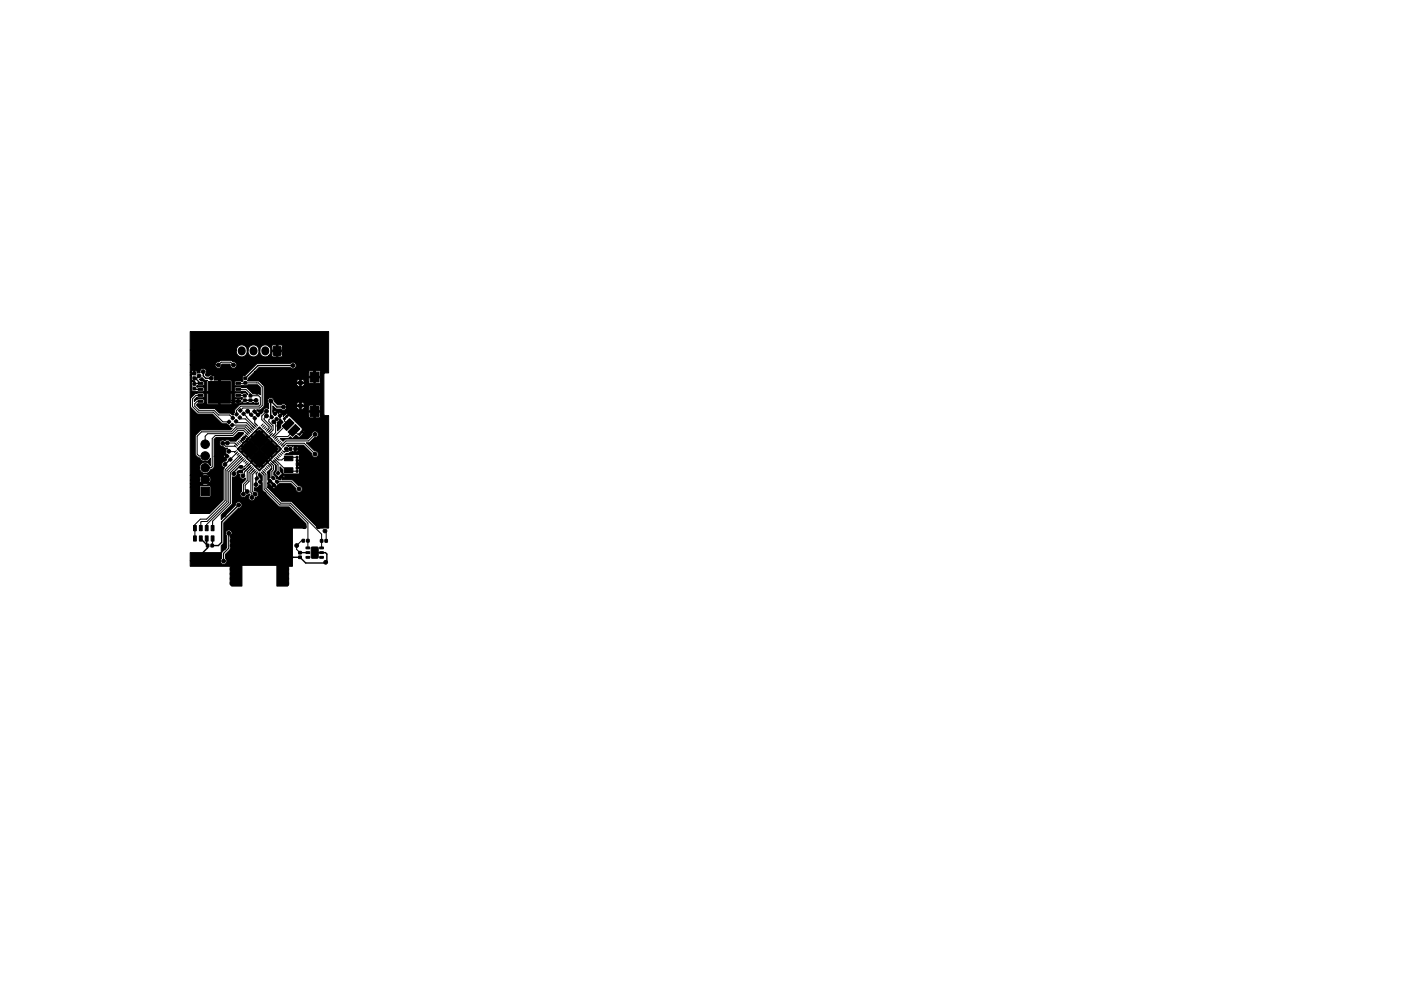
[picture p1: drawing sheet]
<svg xmlns="http://www.w3.org/2000/svg" width="297mm" height="210mm" viewBox="0 0 297 210" stroke-linecap="round" stroke-linejoin="round" font-family="sans-serif">
<g fill="#000" stroke="#000" stroke-width=".21">
<path d="M40.9 80h.6v.5h-.6zM40.9 79h.6v.5h-.6zM51.7 80h.6v.5h-.6zM58 73.5l1.5 .1v1.8l-1.5-.1zM40.3 70.3h29.4v8.8h-.8l-.2 .3v8.5l.2 .3h.8v23.8h-2.2l-5.7-5.6h-2.1l-2.9-2.9 1-.1 .3 .2 .2-.1-.2-.4-.3 .3h-1v-.8l.5 .2 .2 .4 .3-.3-.5-.6-.5 .3 .2-.5-.2-.3v-1.2a.39 .39 0 0 1-.1-.4 .39 .39 0 0 1 .3-.3l.6-.6-.3 .6v1.5l-.3 .2 1.6 1.6 .6-.6h2.5l1 1.1a.7 .7 0 0 0 .7 .8 .7 .7 0 0 0 .7-.8 .7 .7 0 0 0-.8-.6l-1.3-1.3h-2.3l.2-.2-.3-.3-.2 .3 .1 .2h-.3l-.2-.2a.41 .41 0 0 1-.5-.5l-.5-.4v-.5l.4-.5-.1-1.1 .3 .2v1.2l-.3 .5 .7 .9 .4-.3h.5l.2 .3 .3-.3-.2-.3-.3 .3h-.5l.5-.6-.3-.1-.2-.5v-.9l.6 .7 .1 .8h3.4v-1.1l-.7-.1 .1-.4h.2v.3h.3l.1-.2-.2-.2h-.5l.1-1h.2l.1 .4 .3-.2-.1-.2h-.6v-.2h.7v-1.1l-3.1-.1 .3-.2h.5l.4-.3 .5-.1 .3 .1v-.5h.3v.4h.3l.1-.4h-.7v-.7h.3v.4h.4l.1-.3-.3-.2-1.7 .1-.4-.1 .1-.2h3.4l1.8 1.8a.7 .7 0 0 0 .7 .8 .7 .7 0 0 0 .7-.7 .7 .7 0 0 0-.8-.6l-1.7-1.8h.6l1.1-1.1a.7 .7 0 0 0 .8-.6 .7 .7 0 0 0-.7-.8 .7 .7 0 0 0-.7 .9l-.9 .8h-4.6l-.6 .5-.2-.1-.4-.5h1.7l.5-.4 .4 .4 .8-.7 .6 .5 .9-.8-.3-.3 .4 .2 .2-.1-.1-.4-.4 .3-.2-.2 .3-.2-.2-.2 .1-.2-2.6-2.6h3.9l.3 .3h.8v-1.1h.4v1.1h.8l.2-.2 .1-.9h-2.5l-.1 .8h-3.9l-.2-.2-.4 .2-.1-.1 .2-.3-.2-.1-.8 .6v-.3l-.2-.2-.4 .5-.3-.2 .5-.5-.1-.2h-.3l-.1 .2-.3-.2-.5 .5-.4-.4v-.4h.1l.3 .4 .3-.3-.3-.2-.4 .1v-1.1l.6 .7h1.1a.7 .7 0 0 0 .7 .2 .7 .7 0 0 0 .5-.6h2l.6 .5 .1-.1v-.6h.4v.6l.1 .1 .4-.3 .1-.4h.9l.1 .9h1v-1.1h.4v1.1h1.1l-.1-.9-.2-.2h-2l-.3 .2-4.6 .2-.3-.6 3 .1v-.6h.4v.6h.6a.67 .67 0 0 0-1-.6l-.4 .1-.3 .4h-2.3a.7 .7 0 0 0-.9 .1h-.7l-.8-.8a.7 .7 0 0 0-1-.7 .7 .7 0 0 0-.1 1.2l-.1 1.1a.7 .7 0 0 0-.8 0 .7 .7 0 0 0-.3 .7l-1.1 .9-1-1 .3-.2 .7 .7 .3-.3-.6-.5 .8-.1 .8-.7v-4.2l-.4-.5h7.2l.6 .5h.1v-.6h.4v.6a.56 .56 0 0 0 .6-.6l-8.9 .1-.5-.6h7.7l.1 .2h.6v-.6h.4v.6l1.5-.1 .3 .3h.8v-1.1h.4v1.1h.8l.2-.2 .1-.9h-2.5l-.1 .8h-.9a.68 .68 0 0 0-1-.5l-.4 .1-.3 .3h-7.7l-2.6-.2 .1-.4 1.4-1.4h11.4l.1 .9h1v-1.1h.4v1.1h1.1l-.1-.9-.2-.3-2 .1-.3 .2h-11.4l.9-.9h6.7a.7 .7 0 0 0 1 .1 .7 .7 0 0 0 0-1.1 .7 .7 0 0 0-1 .1h-7.1l-2.5 2.6-.5 .1-.1 .6 .1 .3-.1 .2h-1.6l-.1 .7 .2 .2 4.7-.2 .6 .6v1.6l-.3-.2h-1.3l-1.4-1.4-2.2-.1-.3 .1v.7l.2 .2 2.1-.1 .5 .6v.1l-.4-.3-2.3 .1-.1 .6 .1 .2h1.5l.1 .1-.1 .4-.2-.1h-.4v1l.5-.1 .1-.4 .3 .3 .8-.1 1 .1a.45 .45 0 0 1 .7 .1l.7-.2v.4h-3.9l-1.1 1.1-.3 1.2-.2-.1-.5-.3-2.3-.1-1.1-.9h-3.1l-.6-.7v-.2l.2-.2 1.9-.1 .3 .3h2.2v-2.4h.4v2.4h2.2l.2-.1 .1-.3h.5l.2 .2 .4 .1v-.4l-1.1 .1v-.4l1.1 .1v-.4h-.4l-.2 .3h-.5l-.1-1.6h-5.2l-.1 2.1h-.6l.1-.6-.2-.2h-1.2l-.7 .5v-.4l.5-.5 1.4 .1 .2-.3v-.5l-.2-.2h-1.2l-.6 .2-.9 .9v1.8l1.3 1.4 .3 .2 3-.1 2 2 1.1 .1 .5 .3 .1 .3 .5 .4-.3 .3h-6.2l-.3 .1-1 1.2v3.9l.6 .7h.4a1.2 1.2 0 0 0 1.1 .9 1.2 1.2 0 0 0 1.1-.8v1.5a1.2 1.2 0 0 0-1.9-.4 1.2 1.2 0 0 0 .1 1.9 1.2 1.2 0 0 0 1.8-.6h.4l.4-.5v-2.3h2l.3 .3 .2-.3-.3-.3-.2 .3h-2v-3.6l.4-.4h3.6l1.2-1h.9l.2 .1-1.7 1.7-1.3-.1a.7 .7 0 0 0-1 0 .7 .7 0 0 0-1.2 .4 .7 .7 0 0 0 .8 .9l.4 .3h.6h-.1a.81 .81 0 0 0-.3 1.1l.5 .6-.5 .5 .2 .2-.5 .3a.7 .7 0 0 0-.6 .7 .7 .7 0 0 0 .6 .7l-.3 .5v6.4l-2.9 2.8h-4.1v-5.6h2v1.8l.2 .3h1.9l.3-.1v-2l-.2-.2-1.9-.1-.3 .3h-2v-.7h2.5a.92 .92 0 0 0 1.4 0l-.7-.6-.7 .6h-2.5v-.7h2l.3 .5 .7-.7h.4l.7 .7a.92 .92 0 0 0 0-1.3l-.7 .6h-.4l-.7-.6-.3 .3v.5h-2v-1.1h2.5l.7 .7 .7-.7a.92 .92 0 0 0-1.4 0h-2.5v-21.2h.3l.1 .2v.8l.7 .3h-.5l-.3 .2v.6l.1 .2-.1 .8a.53 .53 0 0 0 .7 .3l1.7 .1 .3-.1v-.6l-.1-.2-1.3-.1a.18 .18 0 0 1-.2-.1 .18 .18 0 0 1 .1-.2 .18 .18 0 0 1 .2 0h1.1l.2-.1-.1-.8-.6-.1-.4-.4 .6-.3 .6 .6h.6l-.2 .2 .1 2.2h2.4v-2.4h.4v2.4l2.5-.1v-2.1l-.2-.2-3.6-.1a.7 .7 0 0 0-.2-.9 .7 .7 0 0 0-.9 .1h-.5l-.2-.2v-.3a.7 .7 0 0 0-.4-1.1 .7 .7 0 0 0-.8 .9l-.6 .1v-.4l-.4-.1v.7l-1.1 .2v-.6l.7 .1v-.4h-.3l-.1 .3h-.3v-1.6h5.3a.74 .74 0 0 0 .8 .7 .74 .74 0 0 0 .7-.9l1.7 .1a.7 .7 0 0 0 .7 .9 .7 .7 0 0 0 .7-.8 .7 .7 0 0 0-.8-.6l-.5-.4-2.1 .1-.4 .3a.7 .7 0 0 0-.8 .6h-5.3v-3.1h9.8v.3a1.17 1.17 0 0 0 1.3 1.1 1.17 1.17 0 0 0 1-1.4h.2v.3a1.17 1.17 0 0 0 1.4 1.1 1.17 1.17 0 0 0 .9-1.4h.2v.3a1.15 1.15 0 0 0 .7 1 1.15 1.15 0 0 0 1.2-.2h.6l.2 .3h.7l.1-1.1h.3v1l.8 .1 .2-.2v-.8l-2.2-.1-.1 .8h-.6a1.43 1.43 0 0 0 0-1.9h.6l.1 .8h.9v-1.1h.3v1.1l1-.1v-.8l-.2-.2h-1.9l-.2 .3h-.6a1.15 1.15 0 0 0-1.2-.2 1.15 1.15 0 0 0-.7 1h-.2v-.2a1.15 1.15 0 0 0-1.2-.9 1.15 1.15 0 0 0-1.1 1.1h-.2v-.2a1.15 1.15 0 0 0-1.2-.9 1.15 1.15 0 0 0-1.1 1.1h-9.8zM40.9 81.2h.6v.5h-.6zM40.9 82.2h.6v.5h-.6zM42 81.1h1v.4h-1zM42 85h1v.4h-1zM42 82.4h1v.4h-1zM42 83.7h1v.4h-1zM48.1 96.5h.2l.2 .3-.3 .4-.4-.4z"/>
<path d="M48.5 89.2h.2l.2 .3-.3 .4-.4-.4zM44.2 80.9h4.7v4.6h-4.7zM48.5 97.4l.4-.3 .3 .4-.4 .4-.3-.3zM48.9 90.1l.4-.3 .3 .4-.4 .4-.3-.3zM49 88.6l.4-.3 .3 .4-.4 .4-.3-.3zM49.7 89.3l.4-.3 .3 .4-.4 .4-.3-.3zM49.8 87.8l.4-.3 .3 .4-.4 .4-.3-.3zM50.5 99.8l.8 .1v.3l-.8 .1 .1 .2 .3 .1a.7 .7 0 0 0 .2 .9 .7 .7 0 0 0 .9-.1v.4l-.8 .9v1.6a.73 .73 0 0 0 .1 1.2 .73 .73 0 0 0 1.1-.5l.6-.1a.76 .76 0 0 0 0 1.2 .76 .76 0 0 0 1.2-.6 .7 .7 0 0 0 .6-.7 .7 .7 0 0 0-.8-.6v-.8a.7 .7 0 0 0 1-.5l.4-.1-.5-.6 .5-.5-.6-.7v-.5l.2-.2 .6 .6v1.1l-.2 .2 .2 .2 .1 1.7 3.4 3.4h2.2l3.6 3.7v.8l-2.9 .1v8l-.8 .1v3.9l-.2 .2h-2.3l-.1-4.3h-7.3v4.3h-2.2l-.3-.3-.1-3.8-8.4-.1v-1.1h6.4a.7 .7 0 0 0 1 .7 .7 .7 0 0 0 .1-1.2v-.9l1.1-1.2v-2.7a.71 .71 0 0 0 .1-1 .71 .71 0 0 0-1.1 0 .71 .71 0 0 0 .2 1v2.4l-1.1 1.1v1.3l-.3 .5h-6.4v-1.8h6.6v-1.4l.6-.8-.1-4.1 3.1-3.1a.7 .7 0 0 0 .8-.6 .7 .7 0 0 0-.7-.8 .7 .7 0 0 0-.7 .8l-3 3v-.9l2.4-2.5v-5.6a.7 .7 0 0 0 .8-.2 .7 .7 0 0 0 .1-.8zM50.8 88.3l.1-.1 .3 .4-.4 .4-.3-.4zM52 94.2l1 1-1 1.1-1-1.1zM50.9 86.8h.2l.2 .3-.3 .4-.4-.4zM50 81.1h1v.4h-1z"/>
<path d="M50 83.7h1v.4h-1zM50 82.4h1v.4h-1zM50 85h1v.4h-1zM50.8 99.8h.6v.5h-.6zM50.8 98.8h.6v.5h-.6zM51.3 87.7l.4-.3 .3 .4-.4 .4-.3-.3zM51.6 99.5l.4-.1-.3 .3zM52 96.3l1-1.1 1 1.1-1 1zM52 94.2l1-1 1 1-1 1zM51.2 93.2l.7-.7 .2 .2-.7 .7zM51.6 84.7h.6v.5h-.6zM51.6 83.7h.6v.5h-.6z"/>
<path d="M51.7 81h.6v.5h-.6zM51.7 95.2l.3-.2 .2 .3-.2 .2zM53 97.3l1-1 1 1-1 1zM54 94.2l1 1-1 1.1-1-1.1zM53 93.2l1-1 1 1-1 1zM52.8 96.2l.2-.2 .2 .3-.2 .2zM52.8 94.2l.2-.2 .2 .3-.2 .2zM52.9 87.9l.4-.3 .3 .4-.4 .4-.3-.3zM52.8 84.7h.6v.5h-.6zM52.8 83.7h.6v.5h-.6zM53.6 87.2l.4-.3 .3 .5-.4 .3-.3-.3zM54 98.3l1-1 1 1-1 1z"/>
<path d="M54 96.3l1-1.1 1 1.1-1 1zM54 94.2l1-1 1 1-1 1zM54 92.2l1-1 1 1-1 1zM53.7 88.6l.3-.2 .4 .4-.4 .3-.3-.3zM53.8 97.2l.2-.2 .2 .3-.2 .2zM53.8 95.2l.2-.2 .2 .3-.2 .2zM53.8 93.2l.2-.2 .2 .2-.2 .3zM54.4 87.9l.3-.2 .4 .4-.4 .3-.4-.3zM56 96.3l1 1-1 1-1-1zM56 94.2l1 1-1 1.1-1-1.1zM55 93.2l1-1 1 1-1 1zM51.5 94l3.1-3a.38 .38 0 0 1 .3-.4 .38 .38 0 0 1 .5 .3l4.1 4.1a.37 .37 0 0 1-.2 .7l-3.9 3.8a.38 .38 0 0 1-.3 .4 .38 .38 0 0 1-.5-.3l-4.3-4.4h.4l.4 .6 .3-.2 .2 .2-.2 .3 .7 .7 .3-.2 .2 .2-.2 .3 .7 .7 .3-.2 .2 .2-.2 .3 .7 .7 .3-.2 .2 .2-.2 .3 .6 .5 .6-.5-.2-.3 .2-.2 .3 .2 .7-.7-.2-.3 .2-.2 .3 .2 .7-.7-.2-.3 .2-.2 .3 .2 .7-.7-.2-.3 .2-.2 .3 .2 .4-.4v-.3l-.4-.4-.3 .2-.2-.2 .2-.3-.7-.7-.3 .2-.2-.2 .2-.3-.7-.7-.3 .2-.2-.2 .2-.3-.7-.7-.3 .2-.2-.2 .2-.4-.5-.4-.7 .4 .2 .4-.2 .2-.3-.2-.7 .7 .2 .3-.2 .2-.3-.2-.7 .7 .2 .3-.2 .2-.3-.2-.7 .7 .2 .3-.2 .2-.3-.2-.4 .5h-.4z"/>
<path d="M54.8 98.3l.2-.3 .2 .3-.2 .2zM54.8 96.2l.2-.2 .2 .3-.2 .2zM54.8 94.2l.2-.2 .2 .3-.2 .2zM54.8 92.2l.2-.2 .2 .2-.2 .3zM56 96.3l1-1.1 1 1.1-1 1zM56 94.2l1-1 1 1-1 1zM55.8 97.2l.2-.2 .2 .3-.2 .2zM55.8 95.2l.2-.2 .2 .3-.2 .2zM55.8 93.2l.2-.2 .2 .2-.2 .3zM58 94.2l1 1-1 1.1-1-1.1zM56.8 96.2l.2-.2 .2 .3-.2 .2zM56.8 94.2l.2-.2 .2 .3-.2 .2z"/>
<path d="M57.5 88.2l.2-.1 .3 .4-.3 .4-.5-.4zM57.8 95.2l.2-.2 .3 .3-.3 .2zM58 87.7l.3-.3 .4 .5-.4 .3-.4-.3zM58.3 88.8l.4-.3 .3 .4-.4 .4-.3-.3zM59 88.1l.4-.3 .3 .5-.4 .3-.3-.3zM59.3 88.9h.2l.5 .7-.7 .7 .3 .4-.8 .7-.1-1.8zM60.3 88.6l.3 .2-.3 .3-.2-.2zM60.5 88.3l.3-.2 .2 .3-.3 .2zM61.4 95h.5v.5h-.5zM60.3 96.7h1.8v1h-1.8zM59.8 90.4l1.6-1.6 .9 1-1.5 1.5zM62.3 95h.5v.5h-.5z"/>
<path d="M62.8 96.8h.4v.4h-.4zM62.8 97.5h.4v.4h-.4zM62.8 99.8h.4v.4h-.4zM62.8 99.1h.4v.4h-.4zM63.5 91.9l.3 .2-.3 .3-.2-.2zM62.6 90.1l1 .9-1.6 1.6-.9-1zM63.9 91.4l.3 .2-.2 .3-.3-.2zM65.7 78.9h2v2.1h-2zM65.7 86.2h2v2.1h-2zM41 113.7h.6v1.1h-.6zM41 111.5h.6v1.1h-.6zM42.6 103.3h1.8v1.8h-1.8z"/>
<path d="M42.3 113.7h.6v1.1h-.6zM42.3 111.5h.6v1.1h-.6zM43.5 113.7h.6v1.1h-.6zM43.5 111.5h.6v1.1h-.6zM43.8 115.5h.5v.5h-.5zM44.7 115.5h.5v.5h-.5zM44.8 113.7h.6v1.1h-.6zM44.8 111.5h.6v1.1h-.6zM54.1 101.4l.4-.3 .3 .4-.4 .4-.3-.3zM55.1 101.9l.1-.1 .3 .4-.4 .4-.3-.4zM57.1 101.8l.2-.1 .3 .4-.3 .4-.4-.4zM57.6 101.3l.4-.3 .3 .5-.4 .3-.3-.3z"/>
<path d="M57.9 102.6l.2-.1 .3 .4-.3 .4-.4-.4zM58.6 101.9h.2l.3 .3-.3 .4-.4-.4zM58.6 100.3l.4-.3 .3 .4-.4 .4-.3-.3zM59.3 101l.4-.3 .3 .4-.4 .4-.3-.3zM60.3 99.2h1.8v1h-1.8zM63.3 117h.6v.5h-.6zM63.3 118h.6v.5h-.6zM64.1 114.4l.5 .1v.5h-.5zM65 114.4l.5 .1v.5h-.5zM64.9 116.1h.7l.1 .3h-.8zM64.9 117.1h.7l.1 .3h-.8zM64.9 118.1h.7l.1 .3h-.8z"/>
<path d="M66 116.1l1.2-.1 .2 .2 .1 2-.2 .2h-1.1l-.2-.1zM67.9 114.5h.6l-.1 .5h-.5zM67.8 118.1h.7l.1 .3h-.8zM67.8 117.1h.7l.1 .3h-.8zM67.8 116.1h.7l.1 .3h-.8zM68.9 114.5h.5v.5h-.5z"/>
<circle cx="41" cy="71.2" r=".4"/>
<circle cx="42.2" cy="79.7" r=".4"/>
<circle cx="43.1" cy="78.8" r=".4"/>
<circle cx="45.1" cy="79.3" r=".4"/>
<circle cx="46.3" cy="77.4" r=".4"/>
<circle cx="47.2" cy="77.9" r=".4"/>
<circle cx="48.7" cy="72.7" r=".4"/>
<circle cx="49.5" cy="77.4" r=".4"/>
<circle cx="55" cy="73.1" r=".4"/>
<circle cx="62.1" cy="77.5" r=".4"/>
<circle cx="69" cy="71.2" r=".4"/>
<circle cx="69" cy="78.2" r=".4"/>
<circle cx="43.5" cy="96.7" r=".9"/>
<circle cx="43.5" cy="99.2" r=".9"/>
<circle cx="43.5" cy="94.2" r=".9"/>
<circle cx="44.8" cy="80.2" r=".4"/>
<circle cx="47.2" cy="94.1" r=".4"/>
<circle cx="47.7" cy="98.5" r=".4"/>
<circle cx="48.2" cy="94" r=".4"/>
<circle cx="48.5" cy="95.7" r=".4"/>
<circle cx="52" cy="95.2" r=".36"/>
<circle cx="52.5" cy="87.3" r=".4"/>
<circle cx="53" cy="96.3" r=".36"/>
<circle cx="53" cy="94.2" r=".36"/>
<circle cx="54" cy="97.3" r=".36"/>
<circle cx="54" cy="95.2" r=".36"/>
<circle cx="54" cy="93.2" r=".36"/>
<circle cx="54.3" cy="84.9" r=".4"/>
<circle cx="54.5" cy="83.2" r=".4"/>
<circle cx="55" cy="92.2" r=".36"/>
<circle cx="55" cy="96.3" r=".36"/>
<circle cx="55" cy="98.3" r=".36"/>
<circle cx="55" cy="94.2" r=".36"/>
<circle cx="55.7" cy="80.2" r=".4"/>
<circle cx="56" cy="97.3" r=".36"/>
<circle cx="56" cy="95.2" r=".36"/>
<circle cx="56" cy="93.2" r=".36"/>
<circle cx="56.5" cy="88.2" r=".4"/>
<circle cx="56.5" cy="87.3" r=".4"/>
<circle cx="57" cy="96.3" r=".36"/>
<circle cx="57" cy="94.2" r=".36"/>
<circle cx="57.4" cy="85" r=".4"/>
<circle cx="58" cy="95.2" r=".36"/>
<circle cx="58" cy="89.5" r=".4"/>
<circle cx="59.1" cy="90.3" r=".4"/>
<circle cx="60.1" cy="86.3" r=".4"/>
<circle cx="60.7" cy="95.2" r=".4"/>
<circle cx="66.8" cy="96.3" r=".4"/>
<circle cx="66.8" cy="92.1" r=".4"/>
<circle cx="69" cy="89.2" r=".4"/>
<circle cx="41" cy="119.2" r=".4"/>
<circle cx="41" cy="108.2" r=".4"/>
<circle cx="43.5" cy="101.7" r=".9"/>
<circle cx="47.4" cy="119" r=".4"/>
<circle cx="47.5" cy="109.2" r=".4"/>
<circle cx="47.5" cy="116.2" r=".4"/>
<circle cx="48.5" cy="113.1" r=".4"/>
<circle cx="49.2" cy="113.7" r=".4"/>
<circle cx="49.2" cy="114.7" r=".4"/>
<circle cx="49.2" cy="115.7" r=".4"/>
<circle cx="49.2" cy="116.7" r=".4"/>
<circle cx="49.2" cy="110.8" r=".4"/>
<circle cx="49.6" cy="100.5" r=".4"/>
<circle cx="50.6" cy="107.1" r=".4"/>
<circle cx="51.4" cy="110.6" r=".4"/>
<circle cx="51.5" cy="100.9" r=".4"/>
<circle cx="51.6" cy="104.8" r=".4"/>
<circle cx="52" cy="117.2" r=".4"/>
<circle cx="52" cy="107.2" r=".4"/>
<circle cx="52" cy="113.2" r=".4"/>
<circle cx="52" cy="116.2" r=".4"/>
<circle cx="52" cy="114.2" r=".4"/>
<circle cx="52" cy="118.2" r=".4"/>
<circle cx="52" cy="115.2" r=".4"/>
<circle cx="52" cy="119.2" r=".4"/>
<circle cx="52.4" cy="104.3" r=".4"/>
<circle cx="53" cy="109.7" r=".4"/>
<circle cx="53" cy="113.2" r=".4"/>
<circle cx="53" cy="119.2" r=".4"/>
<circle cx="53.4" cy="105.5" r=".4"/>
<circle cx="54" cy="109.7" r=".4"/>
<circle cx="54" cy="113.2" r=".4"/>
<circle cx="54" cy="119.2" r=".4"/>
<circle cx="54.1" cy="104.8" r=".4"/>
<circle cx="54.3" cy="102.8" r=".4"/>
<circle cx="54.5" cy="107.2" r=".4"/>
<circle cx="55" cy="113.2" r=".4"/>
<circle cx="55" cy="119.2" r=".4"/>
<circle cx="56" cy="109.7" r=".4"/>
<circle cx="56" cy="119.2" r=".4"/>
<circle cx="56" cy="113.2" r=".4"/>
<circle cx="56" cy="104.8" r=".4"/>
<circle cx="57" cy="109.7" r=".4"/>
<circle cx="57" cy="119.2" r=".4"/>
<circle cx="57" cy="113.2" r=".4"/>
<circle cx="58" cy="117.2" r=".4"/>
<circle cx="58" cy="118.2" r=".4"/>
<circle cx="58" cy="116.2" r=".4"/>
<circle cx="58" cy="113.2" r=".4"/>
<circle cx="58" cy="114.2" r=".4"/>
<circle cx="58" cy="115.2" r=".4"/>
<circle cx="58" cy="119.2" r=".4"/>
<circle cx="58.5" cy="110.7" r=".4"/>
<circle cx="58.7" cy="104.8" r=".4"/>
<circle cx="61" cy="118.7" r=".4"/>
<circle cx="61" cy="115.7" r=".4"/>
<circle cx="61" cy="119.7" r=".4"/>
<circle cx="61" cy="117.7" r=".4"/>
<circle cx="61" cy="116.7" r=".4"/>
<circle cx="62.9" cy="115.7" r=".4"/>
<circle cx="63.4" cy="103.7" r=".4"/>
<circle cx="64.5" cy="111.7" r=".4"/>
<circle cx="67.5" cy="111.7" r=".4"/>
<circle cx="68.9" cy="112.6" r=".4"/>
<circle cx="69.1" cy="119.3" r=".4"/>
<circle cx="49.2" cy="123.7" r=".4"/>
<circle cx="49.2" cy="122.7" r=".4"/>
<circle cx="49.2" cy="121.7" r=".4"/>
<circle cx="49.2" cy="120.7" r=".4"/>
<circle cx="60.8" cy="123.7" r=".4"/>
<circle cx="60.8" cy="121.7" r=".4"/>
<circle cx="60.8" cy="122.7" r=".4"/>
<circle cx="60.8" cy="120.7" r=".4"/>
</g>
<path d="M63.6 81.2h.2M63.6 86.1h.2" fill="none" stroke="#000" stroke-width="1.1"/>
<g fill="none" stroke="#000" stroke-width=".21">
<path d="M46.3 77.4l.6-.6h2l.6 .6M42.5 85.2h-.7l-.5 .5v.5l.9 .9h3.2l1 .9h2.3l.7 .7M42.5 83.9h-.9l-.8 .7v1.6l1.2 1.2h3.2l2.1 2.1h1.3M47.2 94.1l.6 .6h2.1M48.2 94h1.6l.6 .6M48.5 95.7l1.4 .1M49.2 90.2h3l1.3 1.3M49.7 94.5l.4 .4M50 89.4l.3 .3h2l1.5 1.5M50.1 95.6l-.4 .4M50.3 93.9l.4 .4M50.4 95.9l-1.6 1.6"/>
<path d="M50.5 81.3l4.3-.1 .8 .8v4l-.5 .6h-3.6l-.5 .5M50.5 82.6h1.6l1 1v.4h1.7l.4 .3v1.6l-.3 .3h-3.8l-.9 .9v.8M50.5 93.6l.5 .4M50.7 96.2l-.4 .4M50.8 93.3l1.2 1.2M50.8 88.6l.3 .3h.9l2.1 2M51 96.5l-3.3 3.2v6.5l-3.9 3.9h-1.3l-1.2 1.2v2.9M51 96.9h.1M51.1 93.1l.9 .8v1.3M51.3 96.7l-3.2 3.2v6.5l-4.2 4.2h-1.2l-.1 .2v1.2M51.4 92.8l1.6 1.4M51.5 97l-3 3v6.6l-4.7 4.7v.7"/>
<path d="M51.6 93h.1M51.6 87.8l2.8 2.9M51.7 92.5l.7 .7h1.6M51.8 97.3l-2.9 2.9v6.5l-3.8 3.9v1.4M51.9 92.7h.1M52 92.2l1 1M52.1 97.6l-.4 .4M52.2 92.4l-1.2 1.2M52.4 97.9l-.4 .4M52.7 98.1l-.9 1h-.7M52.7 92.3l-1-.9h-1.3l-1.1 1h-3.7l-.6 .6v6l-.2 .2h-1.3M52.7 91.2h.1"/>
<path d="M52.9 92.1l-1-1.1h-1.7l-1 1h-5.2l-.5 .5v1.7M53 98.9h.1M53.2 98.7l-1.4 1.5v.4l-.3 .3M53.2 91.8l-1.2-1.2h-1.9l-1.1 1h-6.3l-.9 .9v3.8l.4 .4h1.3M53.3 88l.7 .7v1l.6 .7M53.5 99l-1.1 1.1v1.9l-.8 .8v2M53.8 99.3l-1 1v1.8l-.8 .9v.9l.4 .4M54 97.3l-2.3 2.4h-.3l-.3 .3M54.1 99.6l-.9 .9v4l.2 .2v.8M54.4 99.8l-.8 .8v3.7l.5 .5M55.6 99.8l.8 .8v3l3.1 3.2h2.1l6.6 6.5v2.9M55.8 89.9l-.4 .5"/>
<path d="M55.9 99.6l.4 .4M56 97.3l1.6 1.7v.5l-.6 .6v1.7l1.1 1.1M56.1 90.2l-.5 .5M56.2 99.3l.4 .4M56.3 90.5l-.4 .4M56.5 99l.4 .4M56.5 87.3l-1 1v.7l1.6 1.6v.3l-.6 .6M56.5 88.2l-.5 .5v.3l1.5 1.5v.6l-.7 .7M56.6 90.8l-.4 .4M56.8 98.7l.4 .4M57 96.3v1l1.5 1.5v.9l-.3 .3v.6l.8 .8h.3l.3-.3M57.3 98.6v.1"/>
<path d="M57.3 98.1l.7 .7v.8l-.4 .4v1.1l1.1 1.1h3.2l1.5 1.5M57.6 88.5l-.6 .6v.3l.9 .9v.9l-.8 .9M57.8 91.9l-1.4 1.3h-.4M57.8 98.1h.1M57.9 97.6l1.1 1v1.8M58.1 97.8h.1M58.2 97.3l2.4 2.4h.6l.2 .3h1.6M58.5 97l.5 .6h.8l.3-.4h1.1l.2-.2h1.6M58.7 88.9l-.7 .6 .4 .4v1.9l-.8 .8M58.7 96.7l.5 .5M58.9 93.1l-.4 .4M59 96.5l.5 .4"/>
<path d="M59.2 93.3l-.5 .5M59.3 96.2l.4 .4M59.3 88.2v1.9l-.2 .2M59.5 93.6l-.5 .4M59.6 95.9l.4 .4M59.7 93.9l-.4 .4M59.8 94.4h.1M59.9 94.9l.8-.9h3.8l2.3 2.3M59.9 95.6l.4 .4M60.3 88.8v.5l.8 .8M61.1 90.1h-.4l-2.8 2.8M61.1 89.5v.6"/>
<path d="M61.1 99.8h.4M61.6 95.2l-.6 .6h-.9M62.3 91.3l-1.3 1.3h-2.3l-.5 .6M62.3 91.3l.8 .8h.4M62.3 91.3h.4M66.8 92.1l-1.4 1.4h-4.8l-1 1.1M45.1 114.2l-.1 1.5M54.1 100.1h.1M54.4 101.5h.1M54.4 100.3v1.2M54.6 100.1l-.4 .5M55.4 100.1l.6 .7v3l3.3 3.3h2.1l3.9 3.9v5.2"/>
<path d="M55.8 100.1h.1M64.3 114.7h-.4l-1 1v.9l.7 .7M68.2 116.2h.1M68.9 112.6l.3 .3v1.8"/>
</g>
<path d="M51.3 74.3v.3M53.7 74.3v.3M56.3 74.3v.3" fill="none" stroke="#000" stroke-width="1.7"/>
<g fill="none" stroke="#000" stroke-width=".3">
<path d="M42.2 79.7l-.5 .5h-.5M43.1 78.8v.9l.5 .5h1.2M62.1 77.5h-7.4l-2.7 2.8M41.4 80.2l1.1 1.1M48.8 97.5l-1.1 1M51.1 99.1h-.4l-1.1 1v.4M51.9 84.9h2.4M52.5 87.3l.8 .7M60.1 86.3h-1.4l-1.3-1.3v3.3l.2 .2M60.7 95.2h.9M42.6 114.2l1.4 1.5v.5l-3 3M43.8 114.2v1.4"/>
<path d="M50.6 107.1l-3.6 3.6v4.3l-.7 .7h-1.3M54.5 101.5l-.2 .2v1.1M63.6 117.2h1.7M63.6 117.2v.1M66.7 117.2h2.3l.3 .3v1.5l-.4 .4h-4.1l-1.2-1.2h-1.5l-.5 .5"/>
</g>
<path d="M41.2 82.4l.2 .2h1.1M42.5 81.3h-1.2l-.1 .2M50.5 83.9l1.4 .1M48.5 113.1v3.2l-1.1 1.1v1.6" fill="none" stroke="#000" stroke-width=".25"/>
</svg>
